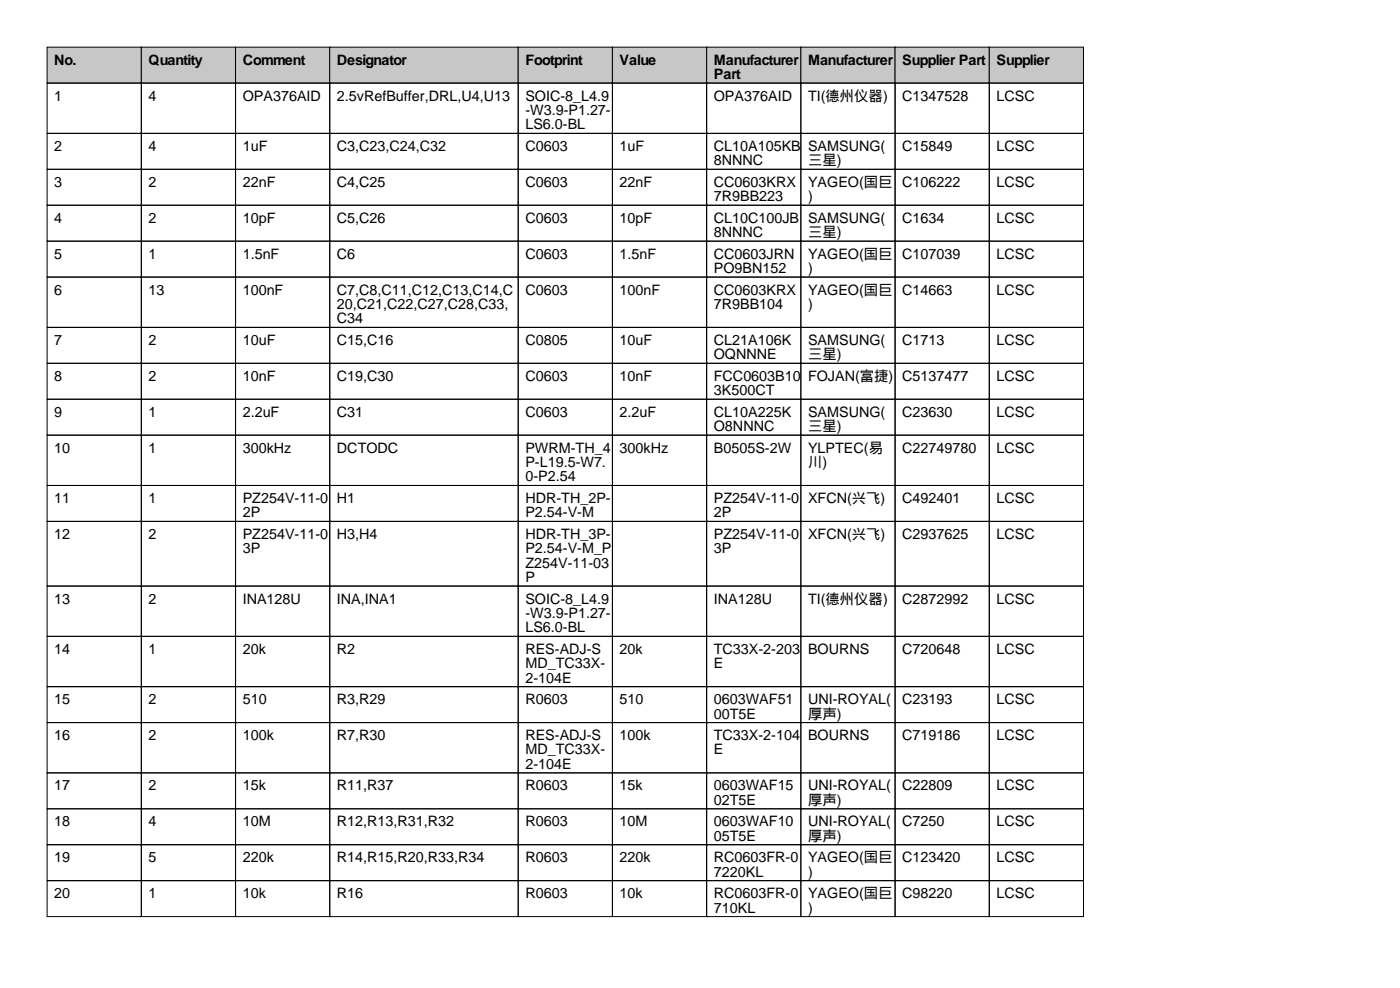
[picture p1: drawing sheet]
<svg xmlns="http://www.w3.org/2000/svg" width="297mm" height="210mm" viewBox="0 0 297 210" stroke-linecap="round" stroke-linejoin="round" font-family="sans-serif">
<defs><g id="words">
<g font-size="3">
<text x="11.5" y="13.7">No.</text>
<text x="31.5" y="13.7">Quantity</text>
<text x="51.5" y="13.7">Comment</text>
<text x="71.5" y="13.7">Designator</text>
<text x="111.5" y="13.7">Footprint</text>
<text x="131.5" y="13.7">Value</text>
<text x="151.5" y="13.7">Manufacturer</text>
<text x="151.5" y="16.8">Part</text>
<text x="171.5" y="13.7">Manufacturer</text>
<text x="191.5" y="13.7">Supplier Part</text>
<text x="211.5" y="13.7">Supplier</text>
<text x="11.5" y="21.3">1</text>
<text x="31.5" y="21.3">4</text>
<text x="51.5" y="21.3">OPA376AID</text>
<text x="71.5" y="21.3">2.5vRefBuffer,DRL,U4,U13</text>
<text x="111.5" y="21.3">SOIC-8_L4.9</text>
<text x="151.5" y="21.3">OPA376AID</text>
<text x="171.5" y="21.3">TI(德州仪器)</text>
<text x="191.5" y="21.3">C1347528</text>
<text x="211.5" y="21.3">LCSC</text>
<text x="111.5" y="24.4">-W3.9-P1.27-</text>
<text x="111.5" y="27.4">LS6.0-BL</text>
<text x="11.5" y="32">2</text>
<text x="31.5" y="32">4</text>
<text x="51.5" y="32">1uF</text>
<text x="71.5" y="32">C3,C23,C24,C32</text>
<text x="111.5" y="32">C0603</text>
<text x="131.5" y="32">1uF</text>
<text x="151.5" y="32">CL10A105KB</text>
<text x="151.5" y="35.1">8NNNC</text>
<text x="171.5" y="32">SAMSUNG(</text>
<text x="171.5" y="35.1">三星)</text>
<text x="191.5" y="32">C15849</text>
<text x="211.5" y="32">LCSC</text>
<text x="11.5" y="39.6">3</text>
<text x="31.5" y="39.6">2</text>
<text x="51.5" y="39.6">22nF</text>
<text x="71.5" y="39.6">C4,C25</text>
<text x="111.5" y="39.6">C0603</text>
<text x="131.5" y="39.6">22nF</text>
<text x="151.5" y="39.6">CC0603KRX</text>
<text x="171.5" y="39.6">YAGEO(国巨</text>
<text x="191.5" y="39.6">C106222</text>
<text x="211.5" y="39.6">LCSC</text>
<text x="11.5" y="47.2">4</text>
<text x="31.5" y="47.2">2</text>
<text x="51.5" y="47.2">10pF</text>
<text x="71.5" y="47.2">C5,C26</text>
<text x="111.5" y="47.2">C0603</text>
<text x="131.5" y="47.2">10pF</text>
<text x="151.5" y="42.7">7R9BB223</text>
<text x="151.5" y="47.2">CL10C100JB</text>
<text x="171.5" y="42.7">)</text>
<text x="171.5" y="47.2">SAMSUNG(</text>
<text x="191.5" y="47.2">C1634</text>
<text x="211.5" y="47.2">LCSC</text>
<text x="151.5" y="50.3">8NNNC</text>
<text x="171.5" y="50.3">三星)</text>
<text x="11.5" y="54.9">5</text>
<text x="31.5" y="54.9">1</text>
<text x="51.5" y="54.9">1.5nF</text>
<text x="71.5" y="54.9">C6</text>
<text x="111.5" y="54.9">C0603</text>
<text x="131.5" y="54.9">1.5nF</text>
<text x="151.5" y="54.9">CC0603JRN</text>
<text x="151.5" y="57.9">PO9BN152</text>
<text x="171.5" y="54.9">YAGEO(国巨</text>
<text x="171.5" y="57.9">)</text>
<text x="191.5" y="54.9">C107039</text>
<text x="211.5" y="54.9">LCSC</text>
<text x="11.5" y="62.5">6</text>
<text x="31.5" y="62.5">13</text>
<text x="51.5" y="62.5">100nF</text>
<text x="71.5" y="62.5">C7,C8,C11,C12,C13,C14,C</text>
<text x="71.5" y="65.5">20,C21,C22,C27,C28,C33,</text>
<text x="111.5" y="62.5">C0603</text>
<text x="131.5" y="62.5">100nF</text>
<text x="151.5" y="62.5">CC0603KRX</text>
<text x="151.5" y="65.5">7R9BB104</text>
<text x="171.5" y="62.5">YAGEO(国巨</text>
<text x="171.5" y="65.5">)</text>
<text x="191.5" y="62.5">C14663</text>
<text x="211.5" y="62.5">LCSC</text>
<text x="71.5" y="68.6">C34</text>
<text x="11.5" y="73.2">7</text>
<text x="31.5" y="73.2">2</text>
<text x="51.5" y="73.2">10uF</text>
<text x="71.5" y="73.2">C15,C16</text>
<text x="111.5" y="73.2">C0805</text>
<text x="131.5" y="73.2">10uF</text>
<text x="151.5" y="73.2">CL21A106K</text>
<text x="151.5" y="76.2">OQNNNE</text>
<text x="171.5" y="73.2">SAMSUNG(</text>
<text x="171.5" y="76.2">三星)</text>
<text x="191.5" y="73.2">C1713</text>
<text x="211.5" y="73.2">LCSC</text>
<text x="11.5" y="80.8">8</text>
<text x="31.5" y="80.8">2</text>
<text x="51.5" y="80.8">10nF</text>
<text x="71.5" y="80.8">C19,C30</text>
<text x="111.5" y="80.8">C0603</text>
<text x="131.5" y="80.8">10nF</text>
<text x="151.5" y="80.8">FCC0603B10</text>
<text x="151.5" y="83.8">3K500CT</text>
<text x="171.5" y="80.8">FOJAN(富捷)</text>
<text x="191.5" y="80.8">C5137477</text>
<text x="211.5" y="80.8">LCSC</text>
<text x="11.5" y="88.4">9</text>
<text x="31.5" y="88.4">1</text>
<text x="51.5" y="88.4">2.2uF</text>
<text x="71.5" y="88.4">C31</text>
<text x="111.5" y="88.4">C0603</text>
<text x="131.5" y="88.4">2.2uF</text>
<text x="151.5" y="88.4">CL10A225K</text>
<text x="171.5" y="88.4">SAMSUNG(</text>
<text x="191.5" y="88.4">C23630</text>
<text x="211.5" y="88.4">LCSC</text>
<text x="151.5" y="91.4">O8NNNC</text>
<text x="171.5" y="91.4">三星)</text>
<text x="11.5" y="96">10</text>
<text x="31.5" y="96">1</text>
<text x="51.5" y="96">300kHz</text>
<text x="71.5" y="96">DCTODC</text>
<text x="111.5" y="96">PWRM-TH_4</text>
<text x="111.5" y="99.1">P-L19.5-W7.</text>
<text x="131.5" y="96">300kHz</text>
<text x="151.5" y="96">B0505S-2W</text>
<text x="171.5" y="96">YLPTEC(易</text>
<text x="171.5" y="99.1">川)</text>
<text x="191.5" y="96">C22749780</text>
<text x="211.5" y="96">LCSC</text>
<text x="11.5" y="106.7">11</text>
<text x="31.5" y="106.7">1</text>
<text x="51.5" y="106.7">PZ254V-11-0</text>
<text x="71.5" y="106.7">H1</text>
<text x="111.5" y="102.1">0-P2.54</text>
<text x="111.5" y="106.7">HDR-TH_2P-</text>
<text x="151.5" y="106.7">PZ254V-11-0</text>
<text x="171.5" y="106.7">XFCN(兴飞)</text>
<text x="191.5" y="106.7">C492401</text>
<text x="211.5" y="106.7">LCSC</text>
<text x="51.5" y="109.7">2P</text>
<text x="111.5" y="109.7">P2.54-V-M</text>
<text x="151.5" y="109.7">2P</text>
<text x="11.5" y="114.3">12</text>
<text x="31.5" y="114.3">2</text>
<text x="51.5" y="114.3">PZ254V-11-0</text>
<text x="51.5" y="117.4">3P</text>
<text x="71.5" y="114.3">H3,H4</text>
<text x="111.5" y="114.3">HDR-TH_3P-</text>
<text x="111.5" y="117.4">P2.54-V-M_P</text>
<text x="151.5" y="114.3">PZ254V-11-0</text>
<text x="151.5" y="117.4">3P</text>
<text x="171.5" y="114.3">XFCN(兴飞)</text>
<text x="191.5" y="114.3">C2937625</text>
<text x="211.5" y="114.3">LCSC</text>
<text x="111.5" y="120.4">Z254V-11-03</text>
<text x="111.5" y="123.4">P</text>
<text x="11.5" y="128">13</text>
<text x="31.5" y="128">2</text>
<text x="51.5" y="128">INA128U</text>
<text x="71.5" y="128">INA,INA1</text>
<text x="111.5" y="128">SOIC-8_L4.9</text>
<text x="111.5" y="131.1">-W3.9-P1.27-</text>
<text x="151.5" y="128">INA128U</text>
<text x="171.5" y="128">TI(德州仪器)</text>
<text x="191.5" y="128">C2872992</text>
<text x="211.5" y="128">LCSC</text>
<text x="111.5" y="134.1">LS6.0-BL</text>
<text x="11.5" y="138.7">14</text>
<text x="31.5" y="138.7">1</text>
<text x="51.5" y="138.7">20k</text>
<text x="71.5" y="138.7">R2</text>
<text x="111.5" y="138.7">RES-ADJ-S</text>
<text x="111.5" y="141.7">MD_TC33X-</text>
<text x="131.5" y="138.7">20k</text>
<text x="151.5" y="138.7">TC33X-2-203</text>
<text x="151.5" y="141.7">E</text>
<text x="171.5" y="138.7">BOURNS</text>
<text x="191.5" y="138.7">C720648</text>
<text x="211.5" y="138.7">LCSC</text>
<text x="11.5" y="149.4">15</text>
<text x="31.5" y="149.4">2</text>
<text x="51.5" y="149.4">510</text>
<text x="71.5" y="149.4">R3,R29</text>
<text x="111.5" y="144.8">2-104E</text>
<text x="111.5" y="149.4">R0603</text>
<text x="131.5" y="149.4">510</text>
<text x="151.5" y="149.4">0603WAF51</text>
<text x="171.5" y="149.4">UNI-ROYAL(</text>
<text x="191.5" y="149.4">C23193</text>
<text x="211.5" y="149.4">LCSC</text>
<text x="151.5" y="152.4">00T5E</text>
<text x="171.5" y="152.4">厚声)</text>
<text x="11.5" y="157">16</text>
<text x="31.5" y="157">2</text>
<text x="51.5" y="157">100k</text>
<text x="71.5" y="157">R7,R30</text>
<text x="111.5" y="157">RES-ADJ-S</text>
<text x="111.5" y="160">MD_TC33X-</text>
<text x="131.5" y="157">100k</text>
<text x="151.5" y="157">TC33X-2-104</text>
<text x="151.5" y="160">E</text>
<text x="171.5" y="157">BOURNS</text>
<text x="191.5" y="157">C719186</text>
<text x="211.5" y="157">LCSC</text>
<text x="11.5" y="167.6">17</text>
<text x="31.5" y="167.6">2</text>
<text x="51.5" y="167.6">15k</text>
<text x="71.5" y="167.6">R11,R37</text>
<text x="111.5" y="163.1">2-104E</text>
<text x="111.5" y="167.6">R0603</text>
<text x="131.5" y="167.6">15k</text>
<text x="151.5" y="167.6">0603WAF15</text>
<text x="171.5" y="167.6">UNI-ROYAL(</text>
<text x="191.5" y="167.6">C22809</text>
<text x="211.5" y="167.6">LCSC</text>
<text x="151.5" y="170.7">02T5E</text>
<text x="171.5" y="170.7">厚声)</text>
<text x="11.5" y="175.3">18</text>
<text x="31.5" y="175.3">4</text>
<text x="51.5" y="175.3">10M</text>
<text x="71.5" y="175.3">R12,R13,R31,R32</text>
<text x="111.5" y="175.3">R0603</text>
<text x="131.5" y="175.3">10M</text>
<text x="151.5" y="175.3">0603WAF10</text>
<text x="151.5" y="178.3">05T5E</text>
<text x="171.5" y="175.3">UNI-ROYAL(</text>
<text x="171.5" y="178.3">厚声)</text>
<text x="191.5" y="175.3">C7250</text>
<text x="211.5" y="175.3">LCSC</text>
<text x="11.5" y="182.9">19</text>
<text x="31.5" y="182.9">5</text>
<text x="51.5" y="182.9">220k</text>
<text x="71.5" y="182.9">R14,R15,R20,R33,R34</text>
<text x="111.5" y="182.9">R0603</text>
<text x="131.5" y="182.9">220k</text>
<text x="151.5" y="182.9">RC0603FR-0</text>
<text x="151.5" y="185.9">7220KL</text>
<text x="171.5" y="182.9">YAGEO(国巨</text>
<text x="171.5" y="185.9">)</text>
<text x="191.5" y="182.9">C123420</text>
<text x="211.5" y="182.9">LCSC</text>
<text x="11.5" y="190.5">20</text>
<text x="31.5" y="190.5">1</text>
<text x="51.5" y="190.5">10k</text>
<text x="71.5" y="190.5">R16</text>
<text x="111.5" y="190.5">R0603</text>
<text x="131.5" y="190.5">10k</text>
<text x="151.5" y="190.5">RC0603FR-0</text>
<text x="171.5" y="190.5">YAGEO(国巨</text>
<text x="191.5" y="190.5">C98220</text>
<text x="211.5" y="190.5">LCSC</text>
<text x="151.5" y="193.6">710KL</text>
<text x="171.5" y="193.6">)</text>
</g>
</g></defs>
<g fill="#c7c7c7" stroke="#000" stroke-width=".21">
<path d="M10 10h20v7.6h-20z"/>
<path d="M30 10h20v7.6h-20z"/>
<path d="M50 10h20v7.6h-20z"/>
<path d="M70 10h40v7.6h-40z"/>
<path d="M110 10h20v7.6h-20z"/>
<path d="M130 10h20v7.6h-20z"/>
<path d="M150 10h20v7.6h-20z"/>
<path d="M170 10h20v7.6h-20z"/>
<path d="M190 10h20v7.6h-20z"/>
<path d="M210 10h20v7.6h-20z"/>
</g>
<g fill="none" stroke="#000" stroke-width=".21">
<path d="M10 17.6h20v10.7h-20zM30 17.6h20v10.7h-20zM50 17.6h20v10.7h-20zM70 17.6h40v10.7h-40zM110 17.6h20v10.7h-20zM130 17.6h20v10.7h-20zM150 17.6h20v10.7h-20zM170 17.6h20v10.7h-20zM190 17.6h20v10.7h-20zM210 17.6h20v10.7h-20zM10 28.3h20v7.6h-20zM10 35.9h20v7.6h-20z"/>
<path d="M30 28.3h20v7.6h-20zM30 35.9h20v7.6h-20zM50 28.3h20v7.6h-20zM50 35.9h20v7.6h-20zM70 28.3h40v7.6h-40zM70 35.9h40v7.6h-40zM110 28.3h20v7.6h-20zM110 35.9h20v7.6h-20zM130 28.3h20v7.6h-20zM130 35.9h20v7.6h-20zM150 28.3h20v7.6h-20zM150 35.9h20v7.6h-20z"/>
<path d="M170 28.3h20v7.6h-20zM170 35.9h20v7.6h-20zM190 28.3h20v7.6h-20zM190 35.9h20v7.6h-20zM210 28.3h20v7.6h-20zM210 35.9h20v7.6h-20zM10 43.5h20v7.6h-20zM10 51.1h20v7.7h-20zM10 58.8h20v10.6h-20zM30 43.5h20v7.6h-20zM30 51.1h20v7.7h-20zM30 58.8h20v10.6h-20z"/>
<path d="M50 43.5h20v7.6h-20zM50 51.1h20v7.7h-20zM50 58.8h20v10.6h-20zM70 43.5h40v7.6h-40zM70 51.1h40v7.7h-40zM70 58.8h40v10.6h-40zM110 43.5h20v7.6h-20zM110 51.1h20v7.7h-20zM110 58.8h20v10.6h-20zM130 43.5h20v7.6h-20zM130 51.1h20v7.7h-20zM130 58.8h20v10.6h-20z"/>
<path d="M150 43.5h20v7.6h-20zM150 51.1h20v7.7h-20zM150 58.8h20v10.6h-20zM170 43.5h20v7.6h-20zM170 51.1h20v7.7h-20zM170 58.8h20v10.6h-20zM190 43.5h20v7.6h-20zM190 51.1h20v7.7h-20zM190 58.8h20v10.6h-20zM210 43.5h20v7.6h-20zM210 51.1h20v7.7h-20zM210 58.8h20v10.6h-20z"/>
<path d="M10 69.4h20v7.7h-20zM10 77.1h20v7.6h-20zM30 69.4h20v7.7h-20zM30 77.1h20v7.6h-20zM50 69.4h20v7.7h-20zM50 77.1h20v7.6h-20zM70 69.4h40v7.7h-40zM70 77.1h40v7.6h-40zM110 69.4h20v7.7h-20zM110 77.1h20v7.6h-20zM130 69.4h20v7.7h-20zM130 77.1h20v7.6h-20z"/>
<path d="M150 69.4h20v7.7h-20zM150 77.1h20v7.6h-20zM170 69.4h20v7.7h-20zM170 77.1h20v7.6h-20zM190 69.4h20v7.7h-20zM190 77.1h20v7.6h-20zM210 69.4h20v7.7h-20zM210 77.1h20v7.6h-20zM10 84.7h20v7.6h-20zM10 92.3h20v10.7h-20zM30 84.7h20v7.6h-20zM30 92.3h20v10.7h-20z"/>
<path d="M50 84.7h20v7.6h-20zM50 92.3h20v10.7h-20zM70 84.7h40v7.6h-40zM70 92.3h40v10.7h-40zM110 84.7h20v7.6h-20zM110 92.3h20v10.7h-20zM130 84.7h20v7.6h-20zM130 92.3h20v10.7h-20zM150 84.7h20v7.6h-20zM150 92.3h20v10.7h-20zM170 84.7h20v7.6h-20zM170 92.3h20v10.7h-20z"/>
<path d="M190 84.7h20v7.6h-20zM190 92.3h20v10.7h-20zM210 84.7h20v7.6h-20zM210 92.3h20v10.7h-20zM10 103h20v7.6h-20zM10 110.6h20v13.7h-20zM30 103h20v7.6h-20zM30 110.6h20v13.7h-20zM50 103h20v7.6h-20zM50 110.6h20v13.7h-20zM70 103h40v7.6h-40zM70 110.6h40v13.7h-40z"/>
<path d="M110 103h20v7.6h-20zM110 110.6h20v13.7h-20zM130 103h20v7.6h-20zM130 110.6h20v13.7h-20zM150 103h20v7.6h-20zM150 110.6h20v13.7h-20zM170 103h20v7.6h-20zM170 110.6h20v13.7h-20zM190 103h20v7.6h-20zM190 110.6h20v13.7h-20zM210 103h20v7.6h-20zM210 110.6h20v13.7h-20z"/>
<path d="M10 124.3h20v10.7h-20zM10 135h20v10.6h-20zM30 124.3h20v10.7h-20zM30 135h20v10.6h-20zM50 124.3h20v10.7h-20zM50 135h20v10.6h-20zM70 124.3h40v10.7h-40zM70 135h40v10.6h-40zM110 124.3h20v10.7h-20zM110 135h20v10.6h-20zM130 124.3h20v10.7h-20zM130 135h20v10.6h-20z"/>
<path d="M150 124.3h20v10.7h-20zM150 135h20v10.6h-20zM170 124.3h20v10.7h-20zM170 135h20v10.6h-20zM190 124.3h20v10.7h-20zM190 135h20v10.6h-20zM210 124.3h20v10.7h-20zM210 135h20v10.6h-20zM10 145.6h20v7.7h-20zM10 153.3h20v10.6h-20zM30 145.6h20v7.7h-20zM30 153.3h20v10.6h-20z"/>
<path d="M50 145.6h20v7.7h-20zM50 153.3h20v10.6h-20zM70 145.6h40v7.7h-40zM70 153.3h40v10.6h-40zM110 145.6h20v7.7h-20zM110 153.3h20v10.6h-20zM130 145.6h20v7.7h-20zM130 153.3h20v10.6h-20zM150 145.6h20v7.7h-20zM150 153.3h20v10.6h-20zM170 145.6h20v7.7h-20zM170 153.3h20v10.6h-20z"/>
<path d="M190 145.6h20v7.7h-20zM190 153.3h20v10.6h-20zM210 145.6h20v7.7h-20zM210 153.3h20v10.6h-20zM10 163.9h20v7.6h-20zM10 171.5h20v7.7h-20zM10 179.2h20v7.6h-20zM30 163.9h20v7.6h-20zM30 171.5h20v7.7h-20zM30 179.2h20v7.6h-20zM50 163.9h20v7.6h-20zM50 171.5h20v7.7h-20z"/>
<path d="M50 179.2h20v7.6h-20zM70 163.9h40v7.6h-40zM70 171.5h40v7.7h-40zM70 179.2h40v7.6h-40zM110 163.9h20v7.6h-20zM110 171.5h20v7.7h-20zM110 179.2h20v7.6h-20zM130 163.9h20v7.6h-20zM130 171.5h20v7.7h-20zM130 179.2h20v7.6h-20zM150 163.9h20v7.6h-20zM150 171.5h20v7.7h-20z"/>
<path d="M150 179.2h20v7.6h-20zM170 163.9h20v7.6h-20zM170 171.5h20v7.7h-20zM170 179.2h20v7.6h-20zM190 163.9h20v7.6h-20zM190 171.5h20v7.7h-20zM190 179.2h20v7.6h-20zM210 163.9h20v7.6h-20zM210 171.5h20v7.7h-20zM210 179.2h20v7.6h-20zM10 186.8h20v7.6h-20zM30 186.8h20v7.6h-20z"/>
<path d="M50 186.8h20v7.6h-20zM70 186.8h40v7.6h-40zM110 186.8h20v7.6h-20zM130 186.8h20v7.6h-20zM150 186.8h20v7.6h-20zM170 186.8h20v7.6h-20zM190 186.8h20v7.6h-20zM210 186.8h20v7.6h-20z"/>
</g>
<use href="#words"/>
</svg>
